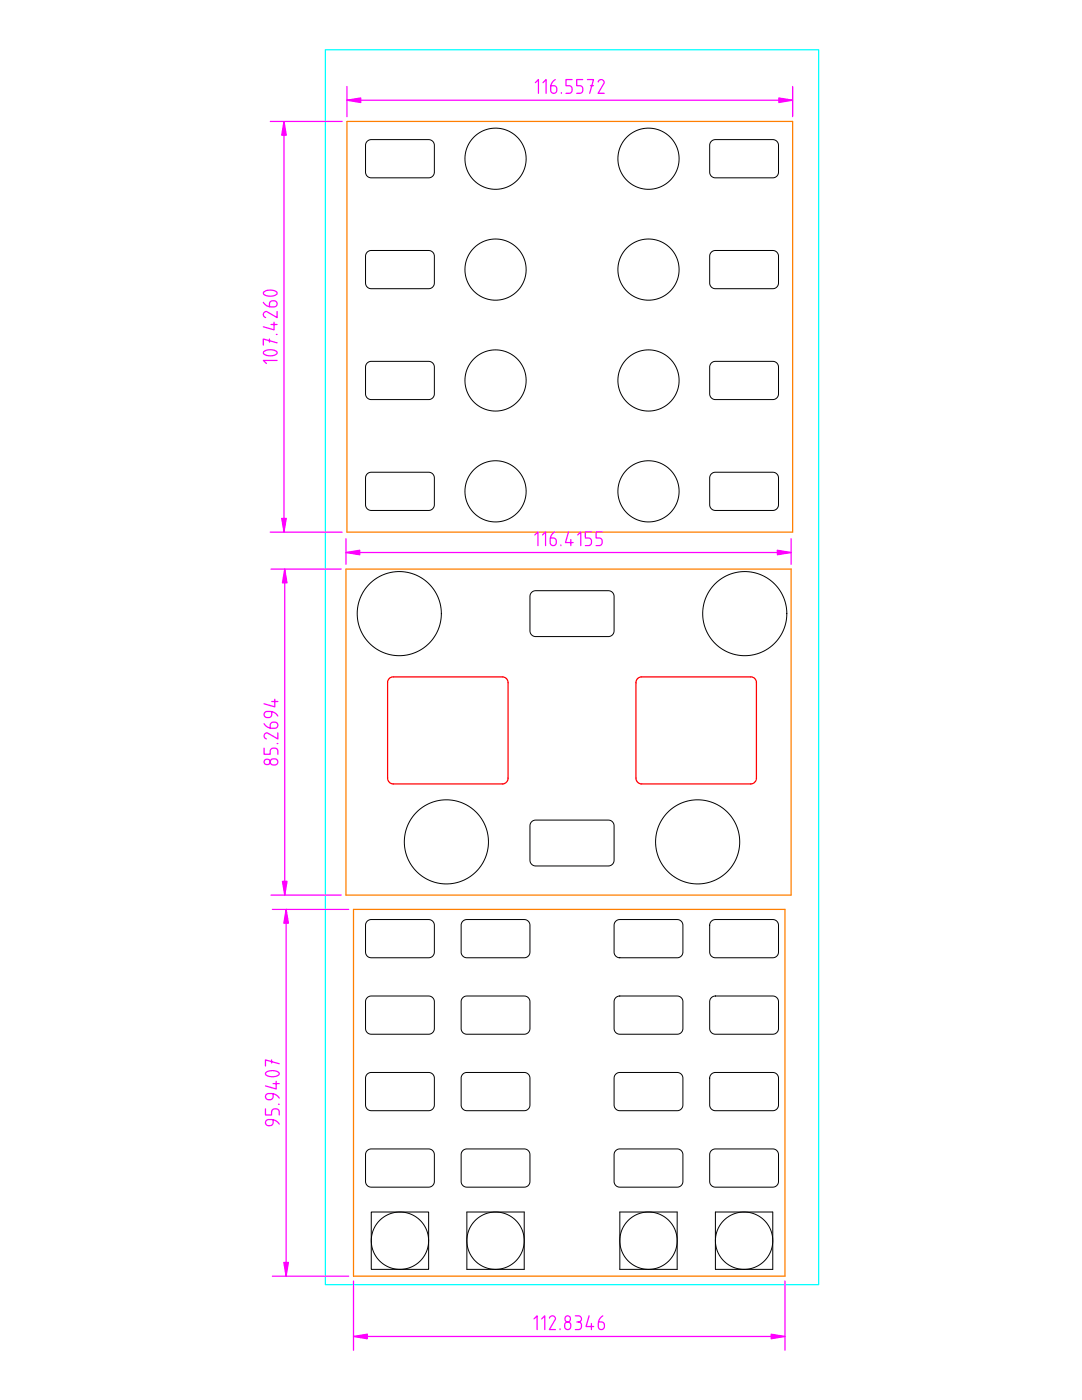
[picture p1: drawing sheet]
<svg xmlns="http://www.w3.org/2000/svg" width="216mm" height="279mm" viewBox="0 0 216 279" stroke-linecap="round" stroke-linejoin="round" font-family="sans-serif">
<path d="M64.9 9.9h98.5v246.5h-98.5z" fill="none" stroke="#0ff" stroke-width=".25"/>
<g fill="none" stroke="#000" stroke-width=".2">
<path d="M73.3 28.2l.8-.3h11.4l.6 .1 .4 .4 .2 .5v5.5l-.2 .5-.4 .4-.5 .2h-11.5l-.5-.1-.5-.4-.2-.6v-5.4zM141.9 28.2l.8-.3h11.5l.5 .1 .5 .4 .1 .5v5.5l-.1 .5-.4 .4-.5 .2h-11.5l-.6-.1-.4-.4-.2-.6v-5.4zM73.3 50.3l.8-.3h11.4l.6 .1 .4 .4 .2 .6v5.4l-.2 .5-.4 .4-.5 .2h-11.5l-.5-.1-.5-.4-.2-.6v-5.4zM141.9 50.3l.8-.3h11.5l.5 .1 .5 .4 .1 .6v5.4l-.1 .5-.4 .4-.5 .2h-11.5l-.6-.1-.4-.4-.2-.6v-5.4zM73.3 72.5l.8-.4h11.4l.6 .1 .4 .4 .2 .6v5.4l-.2 .5-.4 .5-.5 .1h-11.5l-.5-.1-.5-.4-.2-.5v-5.5zM141.9 72.5l.8-.4h11.5l.5 .1 .5 .4 .1 .6v5.4l-.1 .5-.4 .5-.5 .1h-11.5l-.6-.1-.4-.4-.2-.5v-5.5zM73.3 94.6l.8-.4h11.4l.6 .2 .4 .4 .2 .5v5.5l-.2 .5-.4 .4-.5 .2h-11.5l-.5-.2-.5-.4-.2-.5v-5.5zM141.9 94.6l.8-.4h11.5l.5 .2 .5 .4 .1 .5v5.5l-.1 .5-.4 .4-.5 .2h-11.5l-.6-.2-.4-.4-.2-.5v-5.5zM106.1 118.2l.8-.3h14.5l.5 .1 .5 .4 .1 .6v6.9l-.1 .5-.4 .5-.6 .1h-14.5l-.5-.1-.5-.4-.2-.6v-6.9zM106.1 164l.8-.3h14.5l.5 .1 .5 .4 .1 .5v7l-.1 .5-.4 .4-.6 .2h-14.5l-.5-.1-.5-.4-.2-.6v-6.9zM73.3 183.9l.8-.4h11.4l.6 .1 .4 .4 .2 .6v5.4l-.2 .5-.4 .5-.5 .1h-11.5l-.5-.1-.5-.4-.2-.5v-5.5zM73.3 199.1l.8-.3h11.4l.6 .1 .4 .4 .2 .6v5.4l-.2 .5-.4 .4-.5 .2h-11.5l-.5-.1-.5-.4-.2-.6v-5.4z"/>
<path d="M92.3 183.9l.8-.4h11.5l.5 .1 .5 .4 .1 .6v5.4l-.1 .5-.4 .5-.5 .1h-11.5l-.6-.1-.4-.4-.2-.5v-5.5zM92.3 199.1l.8-.3h11.5l.5 .1 .5 .4 .1 .6v5.4l-.1 .5-.4 .4-.5 .2h-11.5l-.6-.1-.4-.4-.2-.6v-5.4zM122.9 199.1l.8-.3h11.4l.5 .1 .5 .4 .2 .5v5.5l-.2 .5-.3 .4-.6 .2h-11.5l-.5-.1-.5-.4-.2-.6v-5.4zM122.9 183.8l.8-.3h11.4l.5 .1 .5 .4 .2 .6v5.4l-.2 .5-.3 .4-.6 .2h-11.5l-.5-.1-.5-.4-.2-.6v-5.4zM141.9 183.8l.9-.3h11.4l.5 .1 .4 .4 .2 .6v5.4l-.1 .5-.4 .4-.6 .2h-11.5l-.5-.1-.4-.4-.2-.6v-5.4zM141.9 199.1l.9-.3h11.4l.5 .1 .4 .4 .2 .5v5.5l-.1 .5-.4 .4-.6 .2h-11.5l-.5-.1-.4-.4-.2-.6v-5.4zM73.3 214.4l.8-.4h11.4l.6 .2 .4 .4 .2 .5v5.5l-.2 .4-.4 .5-.5 .2h-11.5l-.5-.2-.5-.4-.2-.5v-5.5zM92.3 214.4l.8-.4h11.5l.5 .2 .5 .4 .1 .5v5.5l-.1 .4-.4 .5-.5 .2h-11.5l-.6-.2-.4-.4-.2-.5v-5.5zM122.9 214.4l.8-.4h11.4l.5 .2 .5 .3 .2 .6v5.4l-.2 .5-.3 .5-.6 .2h-11.5l-.5-.2-.5-.3-.2-.6v-5.5zM141.9 214.4l.9-.4h11.4l.5 .2 .4 .3 .2 .6v5.4l-.1 .5-.4 .5-.6 .2h-11.5l-.5-.2-.4-.3-.2-.6v-5.5zM73.3 229.6l.8-.3h11.4l.6 .1 .4 .4 .2 .6v5.4l-.2 .5-.4 .4-.5 .2h-11.5l-.5-.1-.5-.4-.2-.6v-5.4zM92.3 229.6l.8-.3h11.5l.5 .1 .5 .4 .1 .6v5.4l-.1 .5-.4 .4-.5 .2h-11.5l-.6-.1-.4-.4-.2-.6v-5.4z"/>
<path d="M122.9 229.6l.8-.3h11.4l.5 .1 .5 .4 .2 .6v5.4l-.2 .5-.3 .4-.6 .2h-11.5l-.5-.1-.5-.4-.2-.6v-5.4zM141.9 229.6l.9-.3h11.4l.5 .1 .4 .4 .2 .6v5.4l-.1 .5-.4 .4-.6 .2h-11.5l-.5-.1-.4-.4-.2-.6v-5.4zM74.1 241.9h11.4v11.4h-11.4zM93.2 241.9h11.4v11.4h-11.4zM123.7 241.9h11.4v11.4h-11.4zM142.8 241.9h11.4v11.4h-11.4z"/>
<circle cx="98.9" cy="31.7" r="6.1"/>
<circle cx="129.4" cy="31.7" r="6.1"/>
<circle cx="98.9" cy="53.8" r="6.1"/>
<circle cx="129.4" cy="53.8" r="6.1"/>
<circle cx="98.9" cy="75.9" r="6.1"/>
<circle cx="129.4" cy="75.9" r="6.1"/>
<circle cx="98.9" cy="98.1" r="6.1"/>
<circle cx="129.4" cy="98.1" r="6.1"/>
<circle cx="79.7" cy="122.5" r="8.4"/>
<circle cx="148.6" cy="122.5" r="8.4"/>
<circle cx="89.1" cy="168" r="8.4"/>
<circle cx="139.2" cy="168" r="8.4"/>
<circle cx="79.8" cy="247.6" r="5.7"/>
<circle cx="98.9" cy="247.6" r="5.7"/>
<circle cx="129.4" cy="247.6" r="5.7"/>
<circle cx="148.5" cy="247.6" r="5.7"/>
</g>
<path d="M69.2 24.2h89v82h-89zM69 113.6h88.9v65h-88.9zM70.5 181.5h86.1v73.2h-86.1z" fill="none" stroke="#ff7f00" stroke-width=".25"/>
<path d="M69.2 17.3v6M106.8 16.5l.6-.6v2.7M108.4 16.5l.6-.6v2.7M110.8 15.9l-.7 .8-.2 1.3a.61 .61 0 0 0 .6 .6 .61 .61 0 0 0 .6-.6v-.3a.61 .61 0 0 0-.6-.6h-.6M112 18.5v.1M114.2 15.9h-1.3v1.2h.6a.61 .61 0 0 1 .7 .6v.3a.61 .61 0 0 1-.7 .6h-.6M116.3 15.9h-1.2v1.2h.6a.61 .61 0 0 1 .6 .6v.3a.61 .61 0 0 1-.6 .6h-.6M117.2 15.9h1.2l-.7 2.7M117.8 17.1h.6M119.4 16.3a.59 .59 0 0 1 .7-.4 .59 .59 0 0 1 .4 .7l-1.2 2h1.3M158.2 17.3v6M69.2 20h89" fill="none" stroke="#f0f" stroke-width=".25"/>
<path d="M69.2 20l2.8-.5v1z" fill="#f0f"/>
<path d="M69.2 20l2.8-.5v1z" fill="#f0f" stroke="#f0f" stroke-width=".25"/>
<path d="M155.4 19.5l2.8 .5-2.8 .5z" fill="#f0f"/>
<path d="M155.4 19.5l2.8 .5-2.8 .5z" fill="#f0f" stroke="#f0f" stroke-width=".25"/>
<g fill="none" stroke="#f0f" stroke-width=".25">
<path d="M53.9 24.2h14.4M56.7 24.2v82M52.6 58.3l.1-.1a2.06 2.06 0 0 1 2.6 .2v.1a1.89 1.89 0 0 1-2.6 .3l-.2-.3zM52.5 60.3l.8 .8 1.4 .2a.61 .61 0 0 0 .6-.7 .61 .61 0 0 0-.6-.6h-.3a.61 .61 0 0 0-.6 .6v.6M52.6 70.2l.1-.1a2.06 2.06 0 0 1 2.6 .2v.1a1.89 1.89 0 0 1-2.6 .3l-.2-.3zM53.8 67.7v.6M54.1 64.8h1.2M54.7 64.3v1.5l-2.2-.6M55.1 66.7h.2M55.3 71.9h-2.8l.7 .6M55.3 68.4l-2.8-.7v1.2M55.3 62.2v1.2l-2.3-1.2a.61 .61 0 0 0-.5 .6 .61 .61 0 0 0 .5 .6"/>
<path d="M53.9 106.2h14.4"/>
</g>
<path d="M56.7 24.2l.4 2.8h-.9z" fill="#f0f"/>
<path d="M56.7 24.2l.4 2.8h-.9z" fill="#f0f" stroke="#f0f" stroke-width=".25"/>
<path d="M56.2 103.5h.9l-.4 2.7z" fill="#f0f"/>
<path d="M56.2 103.5h.9l-.4 2.7z" fill="#f0f" stroke="#f0f" stroke-width=".25"/>
<path d="M69 107.5v5.1M69 110.3h88.9M106.7 106.8l.6-.7v2.8M108.3 106.8l.6-.7v2.8M110.7 106.1l-.7 .8-.2 1.4a.61 .61 0 0 0 .6 .6 .61 .61 0 0 0 .6-.6v-.3a.61 .61 0 0 0-.6-.6h-.6M111.9 108.7v.2M113.4 106.1l-.6 2.2h1.6M113.9 107.7v1.2M115.3 106.8l.6-.7v2.8M118 106.1h-1.2v1.3h.6a.61 .61 0 0 1 .6 .6v.3a.61 .61 0 0 1-.6 .6h-.6M120.2 106.1h-1.3v1.3h.6a.61 .61 0 0 1 .7 .6v.3a.61 .61 0 0 1-.7 .6h-.6M157.9 107.5v5.1" fill="none" stroke="#f0f" stroke-width=".25"/>
<path d="M69 110.3l2.8-.5v.9z" fill="#f0f"/>
<path d="M69 110.3l2.8-.5v.9z" fill="#f0f" stroke="#f0f" stroke-width=".25"/>
<path d="M155.1 109.8l2.8 .5-2.8 .4z" fill="#f0f"/>
<path d="M155.1 109.8l2.8 .5-2.8 .4z" fill="#f0f" stroke="#f0f" stroke-width=".25"/>
<g fill="none" stroke="#f0f" stroke-width=".25">
<path d="M54.1 113.6h14M56.8 113.6v65M54.8 139.5v1.6l-2.1-.6M52.7 144.4l.8 .8 1.3 .1a.61 .61 0 0 0 .6-.6 .61 .61 0 0 0-.6-.6h-.3a.61 .61 0 0 0-.6 .6v.6M52.7 149.3v1.2h1.2v-.6a.61 .61 0 0 1 .6-.6h.3a.61 .61 0 0 1 .6 .6v.6M54.1 151.6l.7-.2a.61 .61 0 0 1 .6 .7 .61 .61 0 0 1-.6 .6h-.3a.61 .61 0 0 1-.5-.4 .61 .61 0 0 1 .1-.7zM54.2 142v.6a.61 .61 0 0 1-.6 .6h-.3a.61 .61 0 0 1-.6-.6 .61 .61 0 0 1 .6-.6l1.4 .2 .7 .7M54.2 140h1.2M55.3 148.4h.1M55.4 146.3v1.2l-2.2-1.2a.61 .61 0 0 0-.5 .6 .61 .61 0 0 0 .5 .6M54.1 178.6h14"/>
<circle cx="53.3" cy="152" r=".58"/>
</g>
<path d="M56.8 113.6l.5 2.7h-.9z" fill="#f0f"/>
<path d="M56.8 113.6l.5 2.7h-.9z" fill="#f0f" stroke="#f0f" stroke-width=".25"/>
<path d="M56.4 175.9h.9l-.5 2.7z" fill="#f0f"/>
<path d="M56.4 175.9h.9l-.5 2.7z" fill="#f0f" stroke="#f0f" stroke-width=".25"/>
<path d="M54.3 181.5h15.3M57.1 181.5v73.2M53.1 214a2.06 2.06 0 0 1 2.6 .2v.1a1.89 1.89 0 0 1-2.6 .3l-.1-.3zM54.2 211.5v.6M54.5 218.3v.6a.61 .61 0 0 1-.6 .6h-.3a.61 .61 0 0 1-.6-.6 .61 .61 0 0 1 .6-.7l1.3 .2 .8 .8M54.5 216.3h1.2M55.1 215.8v1.5l-2.1-.6M55.7 212.3l-2.7-.8v1.3M53 221.3v1.2h1.2v-.6a.61 .61 0 0 1 .6-.6h.3a.61 .61 0 0 1 .6 .6v.6M54.5 223.5v.5a.61 .61 0 0 1-.6 .7h-.3a.61 .61 0 0 1-.6-.7 .61 .61 0 0 1 .6-.6l1.3 .2 .8 .7M55.6 220.4h.1M54.3 254.7h15.3" fill="none" stroke="#f0f" stroke-width=".25"/>
<path d="M57.1 181.5l.5 2.7h-1z" fill="#f0f"/>
<path d="M57.1 181.5l.5 2.7h-1z" fill="#f0f" stroke="#f0f" stroke-width=".25"/>
<path d="M56.6 251.9h1l-.5 2.8z" fill="#f0f"/>
<path d="M56.6 251.9h1l-.5 2.8z" fill="#f0f" stroke="#f0f" stroke-width=".25"/>
<g fill="none" stroke="#f0f" stroke-width=".25">
<path d="M70.5 255.6v13.9M156.6 255.6v13.9M70.5 266.7h86.1M106.6 263.2l.6-.6v2.7M108.1 263.2l.6-.6v2.7M109.6 263.1a.59 .59 0 0 1 .7-.5 .59 .59 0 0 1 .5 .7l-1.2 2h1.2M111.8 265.2v.1M112.8 264a.61 .61 0 0 1 .7-.1 .61 .61 0 0 1 .4 .5v.3a.61 .61 0 0 1-.6 .6 .61 .61 0 0 1-.6-.6zM114.8 262.6h.6a.61 .61 0 0 1 .6 .6 .61 .61 0 0 1-.6 .6 .61 .61 0 0 1 .6 .6v.3a.61 .61 0 0 1-.6 .6h-.6M115.1 263.8h.3M117.6 262.6l-.7 2.1h1.6M118 264.1v1.2"/>
<path d="M120.3 262.6l-.7 .8-.2 1.3a.61 .61 0 0 0 .6 .6 .61 .61 0 0 0 .6-.6v-.3a.61 .61 0 0 0-.6-.6h-.6"/>
<circle cx="113.3" cy="263.2" r=".58"/>
</g>
<path d="M70.5 266.7l2.8-.4v.9z" fill="#f0f"/>
<path d="M70.5 266.7l2.8-.4v.9z" fill="#f0f" stroke="#f0f" stroke-width=".25"/>
<path d="M153.9 266.3l2.7 .4-2.7 .5z" fill="#f0f"/>
<path d="M153.9 266.3l2.7 .4-2.7 .5z" fill="#f0f" stroke="#f0f" stroke-width=".25"/>
<path d="M77.7 135.4l.8-.3h21.8l.7 .3 .3 .4 .1 .4v19.1l-.3 .8-.4 .3-.5 .1h-21.7l-.8-.3-.3-.4-.1-.5v-19.1zM127.2 135.4l.8-.3h21.8l.7 .3 .3 .3 .1 .5v19.1l-.2 .8-.5 .3-.4 .1h-21.8l-.7-.3-.3-.4-.1-.5v-19.1z" fill="none" stroke="#f00" stroke-width=".25"/>
</svg>
